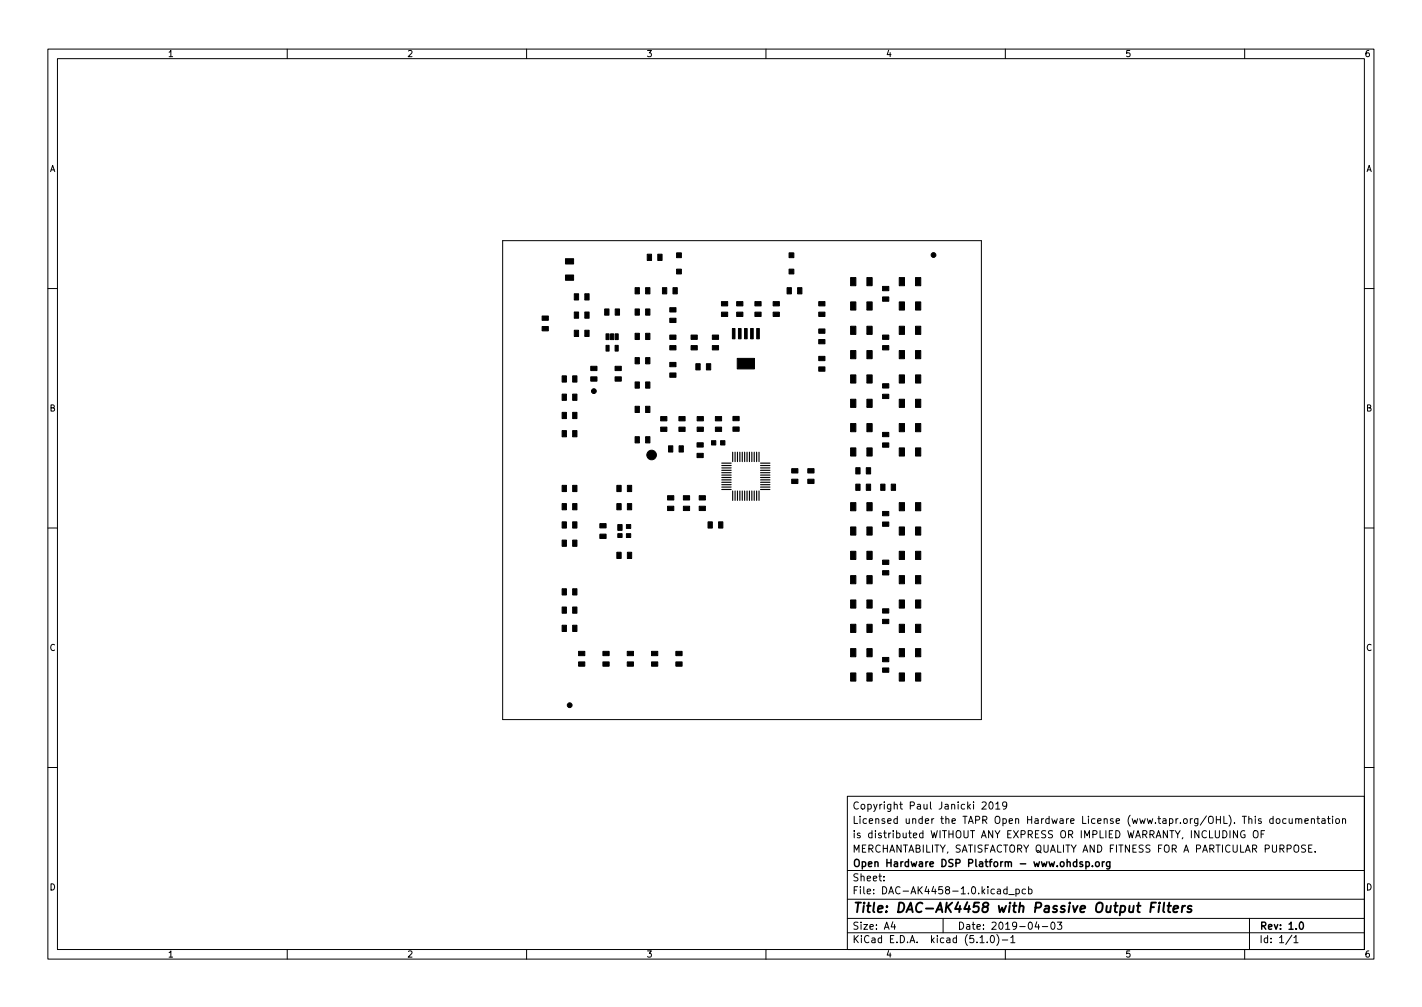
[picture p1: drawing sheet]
<svg xmlns="http://www.w3.org/2000/svg" width="297mm" height="210mm" viewBox="0 0 297 210" stroke-linecap="round" stroke-linejoin="round" font-family="sans-serif">
<defs><g id="words">
<text font-size="2.8" x="178" y="190.6">Title: DAC-AK4458 with Passive Output Filters</text>
<g font-size="2.1">
<text x="178" y="172">Licensed under the TAPR Open Hardware License (www.tapr.org/OHL). This documentation</text>
<text x="178" y="169">Copyright Paul Janicki 2019</text>
<text x="178" y="178">MERCHANTABILITY, SATISFACTORY QUALITY AND FITNESS FOR A PARTICULAR PURPOSE.</text>
<text x="178" y="175">is distributed WITHOUT ANY EXPRESS OR IMPLIED WARRANTY, INCLUDING OF</text>
<text x="178" y="184">Sheet:</text>
<text x="178" y="181">Open Hardware DSP Platform - www.ohdsp.org</text>
<text x="178" y="186.7">File: DAC-AK4458-1.0.kicad_pcb</text>
<text x="178" y="196.9">KiCad E.D.A. kicad (5.1.0)-1</text>
<text x="178" y="194.1">Size: A4</text>
<text x="200" y="194.1">Date: 2019-04-03</text>
<text x="263" y="194.1">Rev: 1.0</text>
<text x="263" y="196.9">Id: 1/1</text>
</g>
<g font-size="1.8">
<text x="35" y="11.9">1</text>
<text x="85" y="11.9">2</text>
<text x="135" y="11.9">3</text>
<text x="185" y="11.9">4</text>
<text x="235" y="11.9">5</text>
<text x="285" y="11.9">6</text>
<text x="10.3" y="35.9">A</text>
<text x="285.3" y="35.9">A</text>
<text x="10.3" y="85.9">B</text>
<text x="285.3" y="85.9">B</text>
<text x="10.3" y="135.9">C</text>
<text x="285.3" y="135.9">C</text>
<text x="10.3" y="185.9">D</text>
<text x="285.3" y="185.9">D</text>
<text x="35" y="199.9">1</text>
<text x="85" y="199.9">2</text>
<text x="135" y="199.9">3</text>
<text x="185" y="199.9">4</text>
<text x="235" y="199.9">5</text>
<text x="285" y="199.9">6</text>
</g>
</g></defs>
<g fill="none" stroke="#000" stroke-width=".21">
<path d="M10 10.2h277v190.1h-277zM12 12.2h273v186.1h-273zM60 10.2v2M110 10.2v2M160 10.2v2M210 10.2v2M260 10.2v2M105 50.2h100v100h-100zM10 60.2h2M285 60.2h2M10 110.2h2M285 110.2h2"/>
<path d="M10 160.2h2M177 166.3h108v32h-108zM205.1 167.6l.6-.2 .3 .5-.9 1h.9M206.7 167.6l.2-.2a.8 .8 0 0 1 .6 .8 .8 .8 0 0 1-.6 .7l-.2-.1-.1-.4zM208 167.9l.4-.5v1.5M208 168.9h.9M210.3 168.1l-.3 .3-.4-.1-.2-.2 .2-.6 .4-.1 .2 .2a.99 .99 0 0 1-.3 1.3h-.3M258.5 173.4v1.5l-.9-1.5v1.5M260 173.5a.7 .7 0 0 0-.9 .7 .7 .7 0 0 0 .9 .7l.1-.6h-.3M262 173.5l.1-.1a.5 .5 0 0 1 .7 .5v.5a.5 .5 0 0 1-.5 .6 .5 .5 0 0 1-.5-.6v-.5zM263.4 174.1h.5M264.1 173.4h-.7v1.5"/>
<path d="M265.9 171l-.4-.1-.3 .3 .2 .7h.5M265.9 170.4v1.5M266.7 171l.4-.1 .3 .3v.4l-.3 .3h-.4l-.1-.3zM268.6 171l-.4-.1-.3 .3 .2 .7h.5M269.3 170.9l.1 1h.3l.2-.1M269.9 170.9v1M270.6 171.1l.3-.2 .3 .1 .1 .9M270.6 170.9v1M271.3 171.1l.2-.2 .4 .1v.9M272.6 171.4l.7-.1-.1-.3-.4-.1-.2 .2v.8h.6M272.7 176.5l-.6-.1-.2 .3 .1 .4 .6 .3v.4l-.2 .1h-.5M273.4 177.1h.5"/>
<path d="M273.9 171.1l.2-.2 .4 .1 .1 .9M273.9 170.9v1M274.1 176.4h-.7v1.5h.7M274.7 177.8v.1M275.1 170.9h.5M275.3 170.4v1.3l.3 .2M276.1 171h.6l.1 .9M276.8 171.3l-.5 .1-.2 .2 .2 .3h.5M277.3 170.9h.6M277.5 170.4v1.3l.4 .2M278.4 170.4v.2M278.4 170.9v1"/>
<path d="M279.1 171l.4-.1 .3 .3v.4l-.3 .3h-.4l-.1-.3zM280.4 171.1l.2-.2 .4 .1 .1 .9M280.4 170.9v1M285 160.2h2M60 198.3v2M110 198.3v2M160 198.3v2M177 194.8h108M177 191.8h108M177 187.8h108M177 181.8h108M184.6 183.8v.1"/>
<path d="M184.6 183v.1M186.5 192.5l-.4 1h1M186.9 193v1M197 191.8v3M204.7 195.8l.4-.5v1.5M204.7 196.8h.9M206.2 196.7v.1M207 195.5l.2-.2a.8 .8 0 0 1 .5 .8 .8 .8 0 0 1-.5 .7l-.2-.1-.1-.4zM208.2 195.1a1.72 1.72 0 0 1 0 2.3M209.4 196.3h1.1M210 198.3v2M210.4 185.7l-.5-.1-.3 .3 .2 .7h.6"/>
<path d="M210.4 185.1v1.5M210.7 186.8h1.2M211.1 195.8l.5-.5v1.5M211.1 196.8h.9M212.2 185.7l.4-.1 .3 .3-.1 .7h-.6M212.2 185.6v1.5M214.2 185.7l-.4-.1-.3 .3 .1 .7h.6M214.9 185.7l.4-.1 .3 .3-.2 .7h-.5M214.9 185.1v1.5M216.6 192.5l-.4 1h.9M216.9 193v1M217.7 193.5h1.2"/>
<path d="M219.6 192.7l.3-.2a.8 .8 0 0 1 .5 .8 .8 .8 0 0 1-.5 .7l-.3-.1-.1-.4zM220.9 192.5h.9l-.5 .6 .4 .1v.7l-.2 .1-.6-.1M260 198.3v2M261 191.8v6.5M269.9 195.3l-1.3 1.9M270.3 195.8l.4-.5v1.5M270.3 196.8h.8"/>
</g>
<path d="M226.8 179.9v1.5M230.3 179.9v1M230.7 179.9l-.4 .3M231.8 179.9v1.2l-.2 .3h-.4M226.1 180l-.3-.1-.2 .2v.3l.5 .1v.4h-.5M226.8 180l.5-.1 .3 .3-.2 .7h-.6M228.2 180.8v.1M228.9 180.1l.2-.2 .5 .2v.5l-.1 .3h-.4l-.2-.1zM231.8 180l-.4-.1-.3 .3 .2 .7h.5M271.6 192.6l.2-.1a.8 .8 0 0 1 .5 .8 .8 .8 0 0 1-.5 .7 1 1 0 0 1-.2-1.4z" fill="none" stroke="#000" stroke-width=".3"/>
<path d="M240.4 189.4h.7M241.5 188.5h-1l-.2 2M242.2 189.1l-.2 1.4M242.2 188.5v.2M243.2 188.5l-.2 1.7 .2 .3M243.9 189.1h.7M244.2 188.5l-.2 1.7 .1 .2 .4 .1M245.1 189.8l1-.2-.1-.4-.5-.1-.3 .3-.1 1h.8M247 189.1l-.2 1.4M247.6 189.1l-.4 .1-.2 .3M248.9 189.2a.49 .49 0 0 0-.8 .3l.1 .2 .4 .1 .3 .3-.3 .4-.6-.1" fill="none" stroke="#000" stroke-width=".4"/>
<g fill="#000" stroke="#000" stroke-width=".21">
<path d="M118.1 54h1.7v1.1h-1.7zM118.1 57.4h1.7v1.1h-1.7zM135.2 53.1h.9v1.3h-.9zM137.4 53.1h.9v1.3h-.9zM141.3 52.8h1v1h-1zM141.3 56.2h1v1h-1zM164.8 52.8h1v1h-1zM164.8 56.2h1v1h-1zM177.7 58h1.1v1.7h-1.1zM181.1 58h1.1v1.7h-1.1zM184.4 59.8h1.3v.9h-1.3zM187.8 58h1.1v1.7h-1.1z"/>
<path d="M191.2 58h1.1v1.7h-1.1zM113.2 68.2h1.3v.9h-1.3zM113.2 66h1.3v.9h-1.3zM117.4 78.5h.9v1.3h-.9zM119.6 78.5h.9v1.3h-.9zM120 65.1h.9v1.3h-.9zM120 69h.9v1.3h-.9zM120 61.3h.9v1.3h-.9zM122.2 65.1h.9v1.3h-.9zM122.2 69h.9v1.3h-.9zM122.2 61.3h.9v1.3h-.9zM123.4 76.5h1.3v.9h-1.3z"/>
<path d="M123.4 78.7h1.3v.9h-1.3zM126.3 64.5h.9v1.3h-.9zM126.6 69.7h.6v1.2h-.6zM126.6 72.1h.6v1.2h-.6zM127.5 69.7h.7v1.2h-.7zM128.5 76.5h1.3v.9h-1.3zM128.5 78.7h1.3v.9h-1.3zM128.5 69.7h.6v1.2h-.6zM128.5 72.1h.6v1.2h-.6zM128.5 64.5h.9v1.3h-.9zM132.7 69.6h.9v1.3h-.9zM132.7 74.7h.9v1.3h-.9z"/>
<path d="M132.7 64.5h.9v1.3h-.9zM132.7 60.1h.9v1.3h-.9zM134.9 69.6h.9v1.3h-.9zM134.9 74.7h.9v1.3h-.9zM134.9 64.5h.9v1.3h-.9zM134.9 60.1h.9v1.3h-.9zM138.4 60.1h.9v1.3h-.9zM139.9 75.7h1.3v.9h-1.3zM139.9 77.9h1.3v.9h-1.3zM140.6 60.1h.9v1.3h-.9zM139.9 72.2h1.3v.9h-1.3zM139.9 70h1.3v.9h-1.3z"/>
<path d="M139.9 66.4h1.3v.9h-1.3zM139.9 64.2h1.3v.9h-1.3zM144.4 70h1.3v.9h-1.3zM144.4 72.2h1.3v.9h-1.3zM145.4 75.9h.9v1.3h-.9zM147.6 75.9h.9v1.3h-.9zM148.8 70h1.3v.9h-1.3zM148.8 72.2h1.3v.9h-1.3zM150.7 65.2h1.3v.9h-1.3zM150.7 63h1.3v.9h-1.3zM153 68.6h.5v2.1h-.5zM154.3 68.6h.5v2.1h-.5z"/>
<path d="M153.9 65.2h1.3v.9h-1.3zM153.9 63h1.3v.9h-1.3zM155.5 68.6h.6v2.1h-.6zM156.8 68.6h.5v2.1h-.5zM154 74.8h3.6v2.2h-3.6zM158.1 68.6h.5v2.1h-.5zM157.7 65.2h1.3v.9h-1.3zM157.7 63h1.3v.9h-1.3zM161.5 65.2h1.3v.9h-1.3zM161.5 63h1.3v.9h-1.3zM164.4 60.1h.9v1.3h-.9zM166.6 60.1h.9v1.3h-.9z"/>
<path d="M171 63h1.3v.9h-1.3zM171 65.2h1.3v.9h-1.3zM171 74.4h1.3v.9h-1.3zM171 76.6h1.3v.9h-1.3zM171 68.7h1.3v.9h-1.3zM171 70.9h1.3v.9h-1.3zM177.7 63h1.1v1.7h-1.1zM177.7 68.1h1.1v1.7h-1.1zM177.7 73.2h1.1v1.7h-1.1zM177.7 78.3h1.1v1.7h-1.1zM181.1 63h1.1v1.7h-1.1zM181.1 68.1h1.1v1.7h-1.1z"/>
<path d="M181.1 73.2h1.1v1.7h-1.1zM181.1 78.3h1.1v1.7h-1.1zM184.4 62h1.3v.9h-1.3zM184.4 70h1.3v.9h-1.3zM184.4 72.2h1.3v.9h-1.3zM187.8 63h1.1v1.7h-1.1zM187.8 68.1h1.1v1.7h-1.1zM187.8 73.2h1.1v1.7h-1.1zM187.8 78.3h1.1v1.7h-1.1zM191.2 63h1.1v1.7h-1.1zM191.2 68.1h1.1v1.7h-1.1zM191.2 73.2h1.1v1.7h-1.1z"/>
<path d="M191.2 78.3h1.1v1.7h-1.1zM117.4 89.9h.9v1.3h-.9zM117.4 86.1h.9v1.3h-.9zM117.4 82.3h.9v1.3h-.9zM119.6 89.9h.9v1.3h-.9zM119.6 86.1h.9v1.3h-.9zM119.6 82.3h.9v1.3h-.9zM132.7 84.8h.9v1.3h-.9zM132.7 79.7h.9v1.3h-.9zM132.7 91.2h.9v1.3h-.9zM134.9 84.8h.9v1.3h-.9zM134.9 79.7h.9v1.3h-.9z"/>
<path d="M134.9 91.2h.9v1.3h-.9zM138 87h1.3v.9h-1.3zM138 89.2h1.3v.9h-1.3zM139.6 93.1h.9v1.3h-.9zM141.8 87h1.3v.9h-1.3zM141.8 89.2h1.3v.9h-1.3zM141.8 93.1h.9v1.3h-.9zM145.6 87h1.3v.9h-1.3zM145.6 89.2h1.3v.9h-1.3zM145.6 94.6h1.3v.9h-1.3zM145.6 92.4h1.3v.9h-1.3zM149.4 87h1.3v.9h-1.3z"/>
<path d="M149.4 89.2h1.3v.9h-1.3zM148.6 92h.9v.9h-.9zM150.5 92h.9v.9h-.9zM153.1 89.1h1.3v.9h-1.3zM153.1 86.9h1.3v.9h-1.3zM165.4 97.9h1.3v.9h-1.3zM168.7 97.9h1.3v.9h-1.3zM177.7 83.4h1.1v1.7h-1.1zM177.7 88.4h1.1v1.7h-1.1zM177.7 93.5h1.1v1.7h-1.1zM178.8 97.7h.9v1.3h-.9zM181.1 83.4h1.1v1.7h-1.1z"/>
<path d="M181.1 88.4h1.1v1.7h-1.1zM181.1 93.5h1.1v1.7h-1.1zM181 97.7h.9v1.3h-.9zM184.4 80.1h1.3v.9h-1.3zM184.4 82.3h1.3v.9h-1.3zM184.4 90.3h1.3v.9h-1.3zM184.4 92.5h1.3v.9h-1.3zM187.8 83.4h1.1v1.7h-1.1zM187.8 88.4h1.1v1.7h-1.1zM187.8 93.5h1.1v1.7h-1.1zM191.2 83.4h1.1v1.7h-1.1zM191.2 88.4h1.1v1.7h-1.1z"/>
<path d="M191.2 93.5h1.1v1.7h-1.1zM117.4 109h.9v1.3h-.9zM117.4 101.3h.9v1.3h-.9zM117.4 105.1h.9v1.3h-.9zM117.4 112.8h.9v1.3h-.9zM119.6 109h.9v1.3h-.9zM119.6 101.3h.9v1.3h-.9zM119.6 105.1h.9v1.3h-.9zM119.6 112.8h.9v1.3h-.9zM125.3 111.5h1.3v.9h-1.3zM125.3 109.3h1.3v.9h-1.3zM129.1 109.5h.8v1.2h-.8z"/>
<path d="M129.1 111.4h.8v.8h-.8zM128.8 101.3h1v1.3h-1zM128.8 105.1h1v1.3h-1zM128.8 115.3h1v1.3h-1zM130.8 111.4h1v.8h-1zM130.8 109.5h1v.8h-1zM131.1 101.3h.8v1.3h-.8zM131.1 105.1h.8v1.3h-.8zM131.1 115.3h.8v1.3h-.8zM139.5 103.5h1.3v.9h-1.3zM139.5 105.7h1.3v.9h-1.3zM142.8 103.5h1.3v.9h-1.3z"/>
<path d="M142.8 105.7h1.3v.9h-1.3zM146 103.5h1.3v.9h-1.3zM146 105.7h1.3v.9h-1.3zM147.9 109h.9v1.3h-.9zM150.1 109h.9v1.3h-.9zM165.4 100.1h1.3v.9h-1.3zM168.7 100.1h1.3v.9h-1.3zM177.7 104.9h1.1v1.7h-1.1zM177.7 110h1.1v1.7h-1.1zM177.7 115.1h1.1v1.7h-1.1zM178.8 101.1h.9v1.3h-.9zM181 101.1h.9v1.3h-.9z"/>
<path d="M181.1 104.9h1.1v1.7h-1.1zM181.1 110h1.1v1.7h-1.1zM181.1 115.1h1.1v1.7h-1.1zM184 101.1h.9v1.3h-.9zM184.4 106.8h1.3v.9h-1.3zM184.4 109h1.3v.9h-1.3zM184.4 116.9h1.3v.9h-1.3zM184.4 119.1h1.3v.9h-1.3zM186.2 101.1h.9v1.3h-.9zM187.8 104.9h1.1v1.7h-1.1zM187.8 110h1.1v1.7h-1.1zM187.8 115.1h1.1v1.7h-1.1z"/>
<path d="M191.2 104.9h1.1v1.7h-1.1zM191.2 110h1.1v1.7h-1.1zM191.2 115.1h1.1v1.7h-1.1zM117.4 130.5h.9v1.3h-.9zM117.4 122.9h.9v1.3h-.9zM117.4 126.7h.9v1.3h-.9zM119.6 130.5h.9v1.3h-.9zM119.6 122.9h.9v1.3h-.9zM119.6 126.7h.9v1.3h-.9zM120.9 138.2h1.3v.9h-1.3zM120.9 136h1.3v.9h-1.3zM125.9 138.2h1.3v.9h-1.3z"/>
<path d="M125.9 136h1.3v.9h-1.3zM131 136h1.3v.9h-1.3zM131 138.2h1.3v.9h-1.3zM136.1 138.2h1.3v.9h-1.3zM136.1 136h1.3v.9h-1.3zM141.2 136h1.3v.9h-1.3zM141.2 138.2h1.3v.9h-1.3zM177.7 120.2h1.1v1.7h-1.1zM177.7 125.3h1.1v1.7h-1.1zM177.7 130.3h1.1v1.7h-1.1zM177.7 135.4h1.1v1.7h-1.1zM181.1 120.2h1.1v1.7h-1.1z"/>
<path d="M181.1 125.3h1.1v1.7h-1.1zM181.1 130.3h1.1v1.7h-1.1zM181.1 135.4h1.1v1.7h-1.1zM184.4 127.1h1.3v.9h-1.3zM184.4 129.3h1.3v.9h-1.3zM184.4 137.3h1.3v.9h-1.3zM184.4 139.5h1.3v.9h-1.3zM187.8 120.2h1.1v1.7h-1.1zM187.8 125.3h1.1v1.7h-1.1zM187.8 130.3h1.1v1.7h-1.1zM187.8 135.4h1.1v1.7h-1.1zM191.2 120.2h1.1v1.7h-1.1z"/>
<path d="M191.2 125.3h1.1v1.7h-1.1zM191.2 130.3h1.1v1.7h-1.1zM191.2 135.4h1.1v1.7h-1.1zM177.7 140.5h1.1v1.7h-1.1zM181.1 140.5h1.1v1.7h-1.1zM187.8 140.5h1.1v1.7h-1.1zM191.2 140.5h1.1v1.7h-1.1z"/>
<circle cx="195" cy="53.2" r=".5"/>
<circle cx="124" cy="81.7" r=".5"/>
<circle cx="136.1" cy="95" r="1"/>
<circle cx="119" cy="147.2" r=".5"/>
</g>
<g fill="none" stroke="#000" stroke-width=".24">
<path d="M150.8 96.7h1.9M150.8 97.2h1.9M150.8 97.7h1.9M150.8 98.2h1.9M150.8 98.7h1.9M150.8 99.2h1.9M150.8 99.7h1.9M153 94.4v2M153.6 94.4v2M154 94.4v2M154.6 94.4v2M155 94.4v2"/>
<path d="M155.6 94.4v2M156 94.4v2M156.6 94.4v2M157 94.4v2M157.6 94.4v2M158 94.4v2M158.6 94.4v2M158.9 96.7h1.9M158.9 97.2h1.9M158.9 97.7h1.9M158.9 98.2h1.9M158.9 98.7h1.9"/>
<path d="M158.9 99.2h1.9M158.9 99.7h1.9M150.8 100.2h1.9M150.8 100.7h1.9M150.8 101.2h1.9M150.8 101.7h1.9M150.8 102.2h1.9M153 102.5v2M153.6 102.5v2M154 102.5v2M154.6 102.5v2M155 102.5v2"/>
<path d="M155.6 102.5v2M156 102.5v2M156.6 102.5v2M157 102.5v2M157.6 102.5v2M158 102.5v2M158.6 102.5v2M158.9 100.2h1.9M158.9 100.7h1.9M158.9 101.2h1.9M158.9 101.7h1.9M158.9 102.2h1.9"/>
</g>
<use href="#words"/>
</svg>
